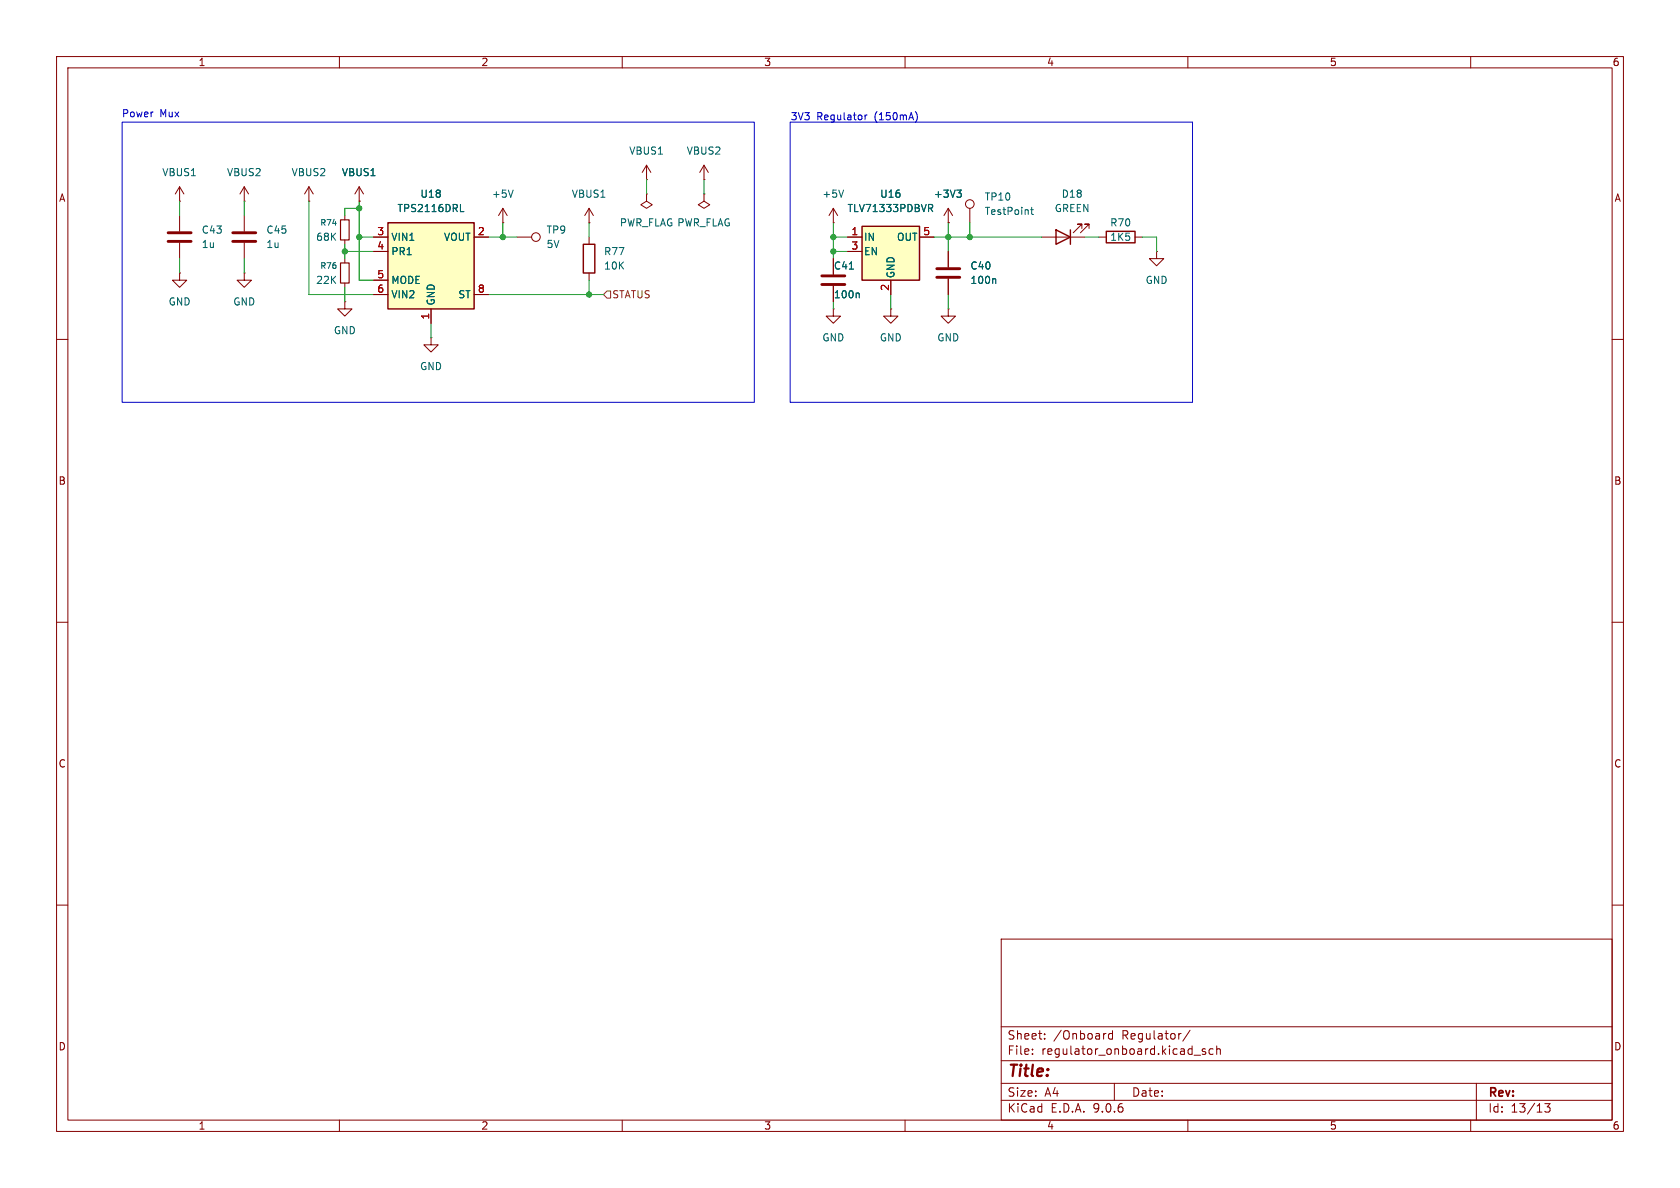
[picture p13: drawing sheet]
<svg xmlns="http://www.w3.org/2000/svg" width="297mm" height="210mm" viewBox="0 0 297 210" stroke-linecap="round" stroke-linejoin="round" font-family="sans-serif">
<defs><g id="words">
<text font-size="2.8" fill="#840000" x="178" y="190.9">Title:</text>
<g font-size="2.1" fill="#840000">
<text x="178" y="184">Sheet:</text>
<text x="186.2" y="184">/Onboard</text>
<text x="198.4" y="184">Regulator/</text>
<text x="178" y="186.7">File:</text>
<text x="184.1" y="186.7">regulator_onboard.kicad_sch</text>
<text x="178" y="196.9">KiCad</text>
<text x="178" y="194.1">Size:</text>
<text x="184.7" y="194.1">A4</text>
<text x="185.7" y="196.9">E.D.A.</text>
<text x="193.3" y="196.9">9.0.6</text>
<text x="200" y="194.1">Date:</text>
<text x="263" y="194.3">Rev:</text>
<text x="263" y="196.9">Id:</text>
<text x="267.1" y="196.9">13/13</text>
</g>
<g font-size="1.8" fill="#840000">
<text x="35" y="11.9">1</text>
<text x="85" y="11.9">2</text>
<text x="135" y="11.9">3</text>
<text x="185" y="11.9">4</text>
<text x="235" y="11.9">5</text>
<text x="285" y="11.9">6</text>
<text x="10.3" y="35.9">A</text>
<text x="285.3" y="35.9">A</text>
<text x="10.3" y="85.9">B</text>
<text x="285.3" y="85.9">B</text>
<text x="10.3" y="135.9">C</text>
<text x="285.3" y="135.9">C</text>
<text x="10.3" y="185.9">D</text>
<text x="285.3" y="185.9">D</text>
<text x="35" y="199.9">1</text>
<text x="85" y="199.9">2</text>
<text x="135" y="199.9">3</text>
<text x="185" y="199.9">4</text>
<text x="235" y="199.9">5</text>
<text x="285" y="199.9">6</text>
</g>
<g font-size="1.8" fill="#0000c2">
<text x="21.5" y="20.9">Power</text>
<text x="28.3" y="20.9">Mux</text>
<text x="139.7" y="21.3">3V3</text>
<text x="144.4" y="21.3">Regulator</text>
<text x="154.7" y="21.3">(150mA)</text>
</g>
<g font-size="1.8" fill="#006464">
<text x="111.1" y="27.5">VBUS1</text>
<text x="121.3" y="27.5">VBUS2</text>
<text x="28.6" y="31.3">VBUS1</text>
<text x="40" y="31.3">VBUS2</text>
<text x="51.5" y="31.3">VBUS2</text>
<text x="60.3" y="31.3">VBUS1</text>
<text x="74.2" y="35.2">U18</text>
<text x="86.9" y="35.2">+5V</text>
<text x="101" y="35.2">VBUS1</text>
<text x="145.3" y="35.2">+5V</text>
<text x="155.5" y="35.2">U16</text>
<text x="165" y="35.2">+3V3</text>
<text x="174" y="35.7">TP10</text>
<text x="187.6" y="35.2">D18</text>
<text x="35.6" y="41.5">C43</text>
<text x="47" y="41.5">C45</text>
<text x="70.2" y="37.7">TPS2116DRL</text>
<text x="96.5" y="41.5">TP9</text>
<text x="109.5" y="40.2">PWR_FLAG PWR_FLAG</text>
<text x="149.7" y="37.7">TLV71333PDBVR</text>
<text x="174" y="38.2">TestPoint</text>
<text x="186.4" y="37.7">GREEN</text>
<text x="196.2" y="40.2">R70</text>
<text x="35.6" y="44">1u</text>
<text x="47" y="44">1u</text>
<text x="55.8" y="42.8">68K</text>
<text x="69.1" y="42.8">VIN1</text>
<text x="69.1" y="45.3">PR1</text>
<text x="78.4" y="42.8">VOUT</text>
<text x="96.5" y="44">5V</text>
<text x="106.7" y="45.3">R77</text>
<text x="106.7" y="47.9">10K</text>
<text x="147.3" y="47.9">C41</text>
<text x="152.7" y="42.8">IN</text>
<text x="152.7" y="45.3">EN</text>
<text x="158.5" y="42.8">OUT</text>
<text x="171.5" y="47.9">C40</text>
<text x="196.2" y="42.8">1K5</text>
<text x="55.8" y="50.4">22K</text>
<text x="69.1" y="50.4">MODE</text>
<text x="69.1" y="52.9">VIN2</text>
<text x="80.9" y="52.9">ST</text>
<text x="147.3" y="52.9">100n</text>
<text x="158.3" y="49.3" transform="rotate(-90 158.3 49.3)">GND</text>
<text x="171.5" y="50.4">100n</text>
<text x="202.4" y="50.4">GND</text>
<text x="29.7" y="54.2">GND</text>
<text x="41.1" y="54.2">GND</text>
<text x="58.9" y="59.3">GND</text>
<text x="77.1" y="54.1" transform="rotate(-90 77.1 54.1)">GND</text>
<text x="74.2" y="65.6">GND</text>
<text x="145.3" y="60.6">GND</text>
<text x="155.4" y="60.6">GND</text>
<text x="165.6" y="60.6">GND</text>
</g>
<g font-size="1.8" fill="#a90000">
<text x="66.6" y="41.7">3</text>
<text x="84.4" y="41.7">2</text>
<text x="150.4" y="41.7">1</text>
<text x="163.1" y="41.7">5</text>
<text x="66.6" y="44.2">4</text>
<text x="150.4" y="44.2">3</text>
<text x="66.6" y="49.3">5</text>
<text x="66.6" y="51.8">6</text>
<text x="84.4" y="51.8">8</text>
<text x="157.2" y="51.5" transform="rotate(-90 157.2 51.5)">2</text>
<text x="75.9" y="56.6" transform="rotate(-90 75.9 56.6)">1</text>
</g>
<text font-size="1.8" fill="#725600" x="108.1" y="52.9">STATUS</text>
<g font-size="1.4" fill="#006464">
<text x="56.5" y="40.1">R74</text>
<text x="56.5" y="47.7">R76</text>
</g>
</g></defs>
<g fill="none" stroke="#840000" stroke-width=".18">
<path d="M10 10h277v190h-277zM12 12h273v186h-273zM60 10v2M110 10v2M160 10v2M210 10v2M260 10v2M61 38.1v.8M88.9 39.4h.1M88.9 36.8l-.8 1.3M88.9 36.8l.8 1.3M88.9 36.8v2.6"/>
<path d="M114.3 31.8h.1M114.3 29.2l-.8 1.3M114.3 29.2l.8 1.3M114.3 29.2v2.6M124.5 31.8h.1M124.5 29.2l-.8 1.3M124.5 29.2l.7 1.3M124.5 29.2v2.6M147.3 39.4h.1M147.3 36.8v2.6M147.3 36.8l-.7 1.3M147.3 36.8l.8 1.3"/>
<path d="M167.6 39.4h.1M167.6 36.8v2.6M167.6 36.8l-.7 1.3M167.6 36.8l.8 1.3M171.4 36.8v2.6M61 42.4v.8M61 45.7v.8M61 50v.8M76.2 59.7v1.3h1.3l-1.3 1.2-1.3-1.2h1.3M76.2 59.7h.1M147.3 54.6v1.3h1.3l-1.3 1.3-1.3-1.3h1.3M147.3 54.6h.1"/>
<path d="M147.3 45.7v2.8M147.3 50.5v2.8M167.6 54.6v1.3h1.3l-1.3 1.3-1.2-1.3h1.2M167.6 54.6h.1M167.6 44.5v2.7M167.6 49.3v2.8M184.1 41.9h7.7M191.3 40.4v-.8h-.8h.8l-1.6 1.5M192.5 40.4v-.8h-.7h.7l-1.5 1.5M194.3 41.9h1.3M200.7 41.9h1.2M204.5 44.5v1.2h1.2l-1.2 1.3-1.3-1.3h1.3"/>
<path d="M204.5 44.5h.1M10 60h2M285 60h2M10 110h2M285 110h2M10 160h2M177 166h108v32h-108zM285 160h2M60 198v2M110 198v2M160 198v2M177 194.5h108"/>
<path d="M177 191.5h108M177 187.5h108M177 181.5h108M182.5 186.3v.1M182.5 185.5v.1M184.7 183.6v.1M184.7 182.8v.1M196.7 182.2v1.5M196.7 182.8l-.5-.1-.2 .3v.4l.1 .2h.6M197 191.5v3M208.7 182.7h.1M210 198v2"/>
<path d="M210.4 182.1l-1.3 2M211.1 186.5h1.1M213.1 185.5l-.4-.1-.2 .2 .1 .2 .5 .2v.3h-.6M214.5 185.5l-.5-.1-.3 .3v.4l.2 .2h.6M215.1 185.5l.2-.1 .4 .1v.9M215.1 184.9v1.5M260 198v2M261 191.5v6.5M273.1 195.1h.9l-.5 .6 .5 .1v.7l-.3 .1h-.4l-.2-.1"/>
<circle cx="171.4" cy="36.1" r=".76"/>
</g>
<path d="M186.7 40.6l2.5 1.3-2.5 1.3zM189.2 40.6v2.6M195.6 40.9h5.1v2h-5.1z" fill="none" stroke="#840000" stroke-width=".25"/>
<path d="M90.7 33.6l-.4 1.3M149.1 33.6l-.4 1.3M169.2 33.6h.7l-.4 .5M169.7 34.1l.2 .2v.3l-.2 .3M182.2 37.1h.5M182.4 36.6v1.1l.3 .2M150.2 47.6h.7M151.7 51.8l.2 .2v.6M175.9 49.3l.1 .1v.7" fill="none" stroke="#006464" stroke-width=".18"/>
<path d="M60.2 38.9h1.5v3.5h-1.5zM60.2 46.5h1.5v3.5h-1.5z" fill="none" stroke="#840000" stroke-width=".2"/>
<path d="M145.3 48.8h4.1M145.3 50.3h4.1M165.6 47.5h4.1M165.6 49h4.1" fill="none" stroke="#840000" stroke-width=".51"/>
<path d="M152.4 40h10.2v9.5h-10.2z" fill="#ffffc2"/>
<path d="M103.1 43.2h2.1v5.1h-2.1zM152.4 40h10.2v9.5h-10.2z" fill="none" stroke="#840000" stroke-width=".25"/>
<g fill="none" stroke="#840000" stroke-width=".18">
<path d="M31.7 35.6h.1M31.7 33l-.7 1.3M31.7 33l.8 1.3M31.7 33v2.6M43.2 35.6h.1M43.2 33l-.8 1.3M43.2 33l.7 1.3M43.2 33v2.6M54.6 35.6h.1M54.6 33l-.8 1.3M54.6 33l.8 1.3M54.6 33v2.6"/>
<path d="M63.5 35.6h.1M63.5 33l-.8 1.3M63.5 33l.8 1.3M63.5 33v2.6M104.1 39.4h.1M104.1 36.8v2.6M104.1 36.8l-.7 1.3M104.1 36.8l.8 1.3M114.3 34.3v1.3l1 .6-1 .6-1-.6 1-.6M114.3 34.3h.1M124.5 34.3v1.3l1 .6-1 .6-1.1-.6 1.1-.6M124.5 34.3h.1"/>
<path d="M31.7 48.3v1.2h1.3l-1.3 1.3-1.2-1.3h1.2M31.7 48.3h.1M43.2 48.3v1.2h1.2l-1.2 1.3-1.3-1.3h1.3M43.2 48.3h.1M61 53.3v1.3h1.2l-1.2 1.3-1.3-1.3h1.3M61 53.3h.1M91.4 41.9h2.6M104.1 41.9v1.3M104.1 48.3v1.2M149.9 41.9h2.5M149.9 44.5h2.5M157.5 54.6v1.3h1.2l-1.2 1.3-1.3-1.3h1.3"/>
<path d="M157.5 54.6h.1M157.5 49.5v2.6M162.6 41.9h2.5"/>
<circle cx="94.7" cy="41.9" r=".76"/>
</g>
<path d="M164.2 36.1h.4l.3 .3-.1 .3-.6 .1M164.5 36.8l.4 .6" fill="none" stroke="#006464" stroke-width=".18"/>
<path d="M68.6 39.4h15.2v15.2h-15.2z" fill="#ffffc2"/>
<path d="M68.6 39.4h15.2v15.2h-15.2z" fill="none" stroke="#840000" stroke-width=".25"/>
<g fill="none" stroke="#840000" stroke-width=".18">
<path d="M31.7 38.1v2.8M43.2 38.1v2.8M63.5 35.6h.1M167.6 39.4h.1M31.7 42.9v2.8M43.2 42.9v2.8M66 41.9h2.6M66 44.5h2.6M66 49.5h2.6M66 52.1h2.6M76.2 54.6v2.6M83.8 41.9h2.6"/>
<path d="M83.8 52.1h2.6M147.3 45.7v2.8M147.3 50.5v2.8M149.9 41.9h2.5M149.9 44.5h2.5M157.5 49.5v2.6M162.6 41.9h2.5M167.6 44.5v2.7M167.6 49.3v2.8"/>
</g>
<path d="M81.4 37.4h.6M164.2 36.1h.4l.3 .3-.1 .3-.6 .1M164.5 36.8l.4 .6M169.2 33.6h.7l-.4 .5M169.7 34.1l.2 .2v.3l-.2 .3M150.2 47.6h.7M151.7 51.8l.2 .2v.6M175.9 49.3l.1 .1v.7" fill="none" stroke="#006464" stroke-width=".18"/>
<path d="M29.7 41.1h4.1M29.7 42.7h4.1M41.1 41.1h4.1M41.1 42.7h4.1" fill="none" stroke="#840000" stroke-width=".51"/>
<path d="M107.3 51.4h.6v1.3h-.6l-.6-.6z" fill="none" stroke="#725600" stroke-width=".18"/>
<path d="M161.9 19.8a1.49 1.49 0 0 1 0 1.8M21.6 21.6h111.7v49.5h-111.7zM139.7 21.6h71.1v49.5h-71.1zM152.9 20.3v.9M153.3 20.3l-.4 .3" fill="none" stroke="#0000c2" stroke-width=".18"/>
<g fill="none" stroke="#009600" stroke-width=".18">
<path d="M31.7 35.6v2.5M43.2 35.6v2.5M54.6 35.6v16.5h11.4M63.5 36.8h-2.5v1.3M63.5 35.6v13.9h2.5M88.9 39.4v2.5M104.1 39.4v2.5M114.3 31.8v2.5M124.5 31.8v2.5M147.3 39.4v6.3M167.6 39.4v5.1M171.4 39.4v2.5"/>
<path d="M31.7 45.7v2.6M43.2 45.7v2.6M61 44.5h5M61 43.2v2.5M61 50.8v2.5M63.5 41.9h2.5M76.2 57.2v2.5M86.4 41.9h5M86.4 52.1h20.3M104.1 49.5v2.6M147.3 41.9h2.6M147.3 53.3v1.3"/>
<path d="M147.3 44.5h2.6M157.5 52.1v2.5M165.1 41.9h19M167.6 52.1v2.5M191.8 41.9h2.5M201.9 41.9h2.6v2.6"/>
</g>
<g fill="#009600" stroke="#009600" stroke-width=".18">
<circle cx="61" cy="44.5" r=".46"/>
<circle cx="63.5" cy="36.8" r=".46"/>
<circle cx="63.5" cy="41.9" r=".46"/>
<circle cx="147.3" cy="41.9" r=".46"/>
<circle cx="147.3" cy="44.5" r=".46"/>
<circle cx="167.6" cy="41.9" r=".46"/>
<circle cx="171.4" cy="41.9" r=".46"/>
<circle cx="88.9" cy="41.9" r=".46"/>
<circle cx="104.1" cy="52.1" r=".46"/>
</g>
<use href="#words"/>
</svg>
